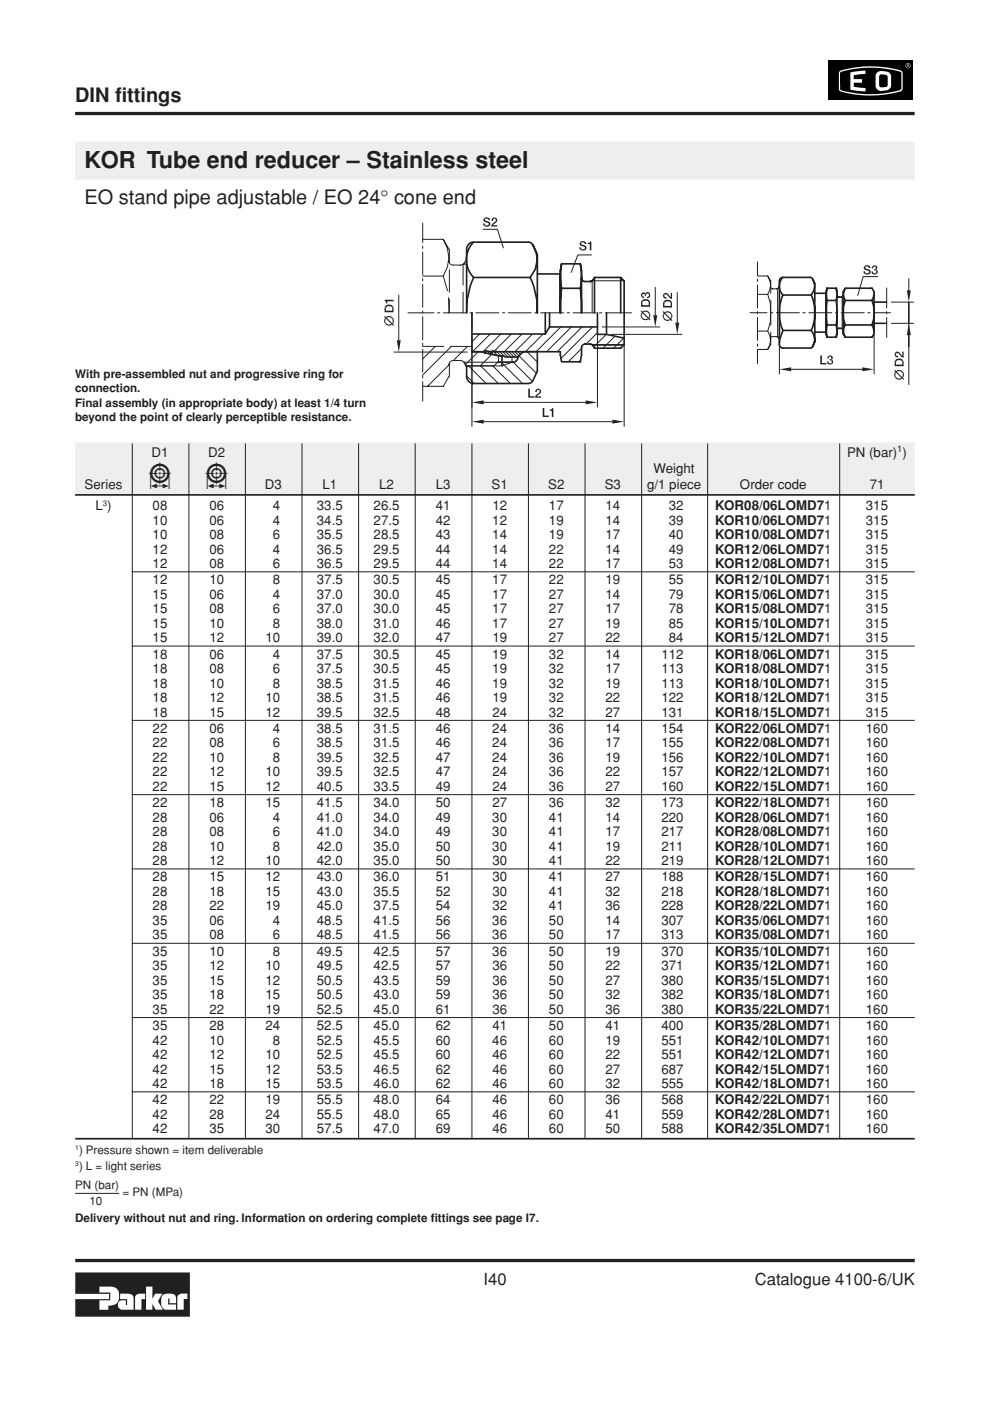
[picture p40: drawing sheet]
<svg xmlns="http://www.w3.org/2000/svg" width="210mm" height="297mm" viewBox="0 0 210 297" stroke-linecap="round" stroke-linejoin="round" font-family="sans-serif">
<defs><g id="words">
<g font-size="7.1" fill="#231f20">
<text x="31.5" y="103.6">5</text>
<text x="43.5" y="103.6">5</text>
</g>
<text font-size="4.9" fill="#231f20" x="17.9" y="35.6">KOR Tube end reducer – Stainless steel</text>
<g font-size="4.2" fill="#231f20">
<text x="15.9" y="21.6">DIN fittings</text>
<text x="17.9" y="43.3">EO stand pipe adjustable / EO 24° cone end</text>
</g>
<g font-size="3.5" fill="#231f20">
<text x="102.5" y="272.4">I40</text>
<text x="160" y="272.4">Catalogue 4100-6/UK</text>
</g>
<g font-size="2.8" fill="#231f20">
<text x="32.1" y="96.8">D1</text>
<text x="44.2" y="96.8">D2</text>
<text x="138.6" y="100.2">Weight</text>
<text x="179.6" y="96.8">PN (bar) )</text>
<text x="17.9" y="103.6">Series</text>
<text x="56.1" y="103.6">D3</text>
<text x="68.4" y="103.6">L1</text>
<text x="80.4" y="103.6">L2</text>
<text x="92.4" y="103.6">L3</text>
<text x="104.2" y="103.6">S1</text>
<text x="116.2" y="103.6">S2</text>
<text x="128.2" y="103.6">S3</text>
<text x="137.2" y="103.6">g/1 piece</text>
<text x="156.9" y="103.6">Order code</text>
<text x="184.4" y="103.6">71</text>
<text x="20.2" y="108.2">L )</text>
<text x="32.4" y="111.2">10</text>
<text x="32.4" y="108.2">08</text>
<text x="44.4" y="111.2">06</text>
<text x="44.4" y="108.2">06</text>
<text x="57.9" y="111.2">4</text>
<text x="57.9" y="108.2">4</text>
<text x="67.2" y="111.2">34.5</text>
<text x="67.2" y="108.2">33.5</text>
<text x="79.2" y="111.2">27.5</text>
<text x="79.2" y="108.2">26.5</text>
<text x="92.4" y="111.2">42</text>
<text x="92.4" y="108.2">41</text>
<text x="104.4" y="111.2">12</text>
<text x="104.4" y="108.2">12</text>
<text x="116.4" y="111.2">19</text>
<text x="116.4" y="108.2">17</text>
<text x="128.4" y="111.2">14</text>
<text x="128.4" y="108.2">14</text>
<text x="141.8" y="108.2">32</text>
<text x="141.8" y="111.2">39</text>
<text x="151.6" y="108.2">KOR08/06LOMD71</text>
<text x="151.6" y="111.2">KOR10/06LOMD71</text>
<text x="183.6" y="108.2">315</text>
<text x="183.6" y="111.2">315</text>
<text x="32.4" y="114.3">10</text>
<text x="32.4" y="117.4">12</text>
<text x="44.4" y="114.3">08</text>
<text x="44.4" y="117.4">06</text>
<text x="57.9" y="114.3">6</text>
<text x="57.9" y="117.4">4</text>
<text x="67.2" y="114.3">35.5</text>
<text x="67.2" y="117.4">36.5</text>
<text x="79.2" y="114.3">28.5</text>
<text x="79.2" y="117.4">29.5</text>
<text x="92.4" y="114.3">43</text>
<text x="92.4" y="117.4">44</text>
<text x="104.4" y="114.3">14</text>
<text x="104.4" y="117.4">14</text>
<text x="116.4" y="114.3">19</text>
<text x="116.4" y="117.4">22</text>
<text x="128.4" y="114.3">17</text>
<text x="128.4" y="117.4">14</text>
<text x="141.8" y="114.3">40</text>
<text x="141.8" y="117.4">49</text>
<text x="151.6" y="114.3">KOR10/08LOMD71</text>
<text x="151.6" y="117.4">KOR12/06LOMD71</text>
<text x="183.6" y="114.3">315</text>
<text x="183.6" y="117.4">315</text>
<text x="32.4" y="120.4">12</text>
<text x="32.4" y="123.9">12</text>
<text x="44.4" y="120.4">08</text>
<text x="44.4" y="123.9">10</text>
<text x="57.9" y="120.4">6</text>
<text x="57.9" y="123.9">8</text>
<text x="67.2" y="120.4">36.5</text>
<text x="67.2" y="123.9">37.5</text>
<text x="79.2" y="120.4">29.5</text>
<text x="79.2" y="123.9">30.5</text>
<text x="92.4" y="120.4">44</text>
<text x="92.4" y="123.9">45</text>
<text x="104.4" y="120.4">14</text>
<text x="104.4" y="123.9">17</text>
<text x="116.4" y="120.4">22</text>
<text x="116.4" y="123.9">22</text>
<text x="128.4" y="120.4">17</text>
<text x="128.4" y="123.9">19</text>
<text x="141.8" y="120.4">53</text>
<text x="141.8" y="123.9">55</text>
<text x="151.6" y="120.4">KOR12/08LOMD71</text>
<text x="151.6" y="123.9">KOR12/10LOMD71</text>
<text x="183.6" y="120.4">315</text>
<text x="183.6" y="123.9">315</text>
<text x="32.4" y="127">15</text>
<text x="32.4" y="130">15</text>
<text x="44.4" y="127">06</text>
<text x="44.4" y="130">08</text>
<text x="57.9" y="127">4</text>
<text x="57.9" y="130">6</text>
<text x="67.2" y="127">37.0</text>
<text x="67.2" y="130">37.0</text>
<text x="79.2" y="127">30.0</text>
<text x="79.2" y="130">30.0</text>
<text x="92.4" y="127">45</text>
<text x="92.4" y="130">45</text>
<text x="104.4" y="127">17</text>
<text x="104.4" y="130">17</text>
<text x="116.4" y="127">27</text>
<text x="116.4" y="130">27</text>
<text x="128.4" y="127">14</text>
<text x="128.4" y="130">17</text>
<text x="141.8" y="127">79</text>
<text x="141.8" y="130">78</text>
<text x="151.6" y="127">KOR15/06LOMD71</text>
<text x="151.6" y="130">KOR15/08LOMD71</text>
<text x="183.6" y="127">315</text>
<text x="183.6" y="130">315</text>
<text x="32.4" y="133.1">15</text>
<text x="32.4" y="136.2">15</text>
<text x="44.4" y="133.1">10</text>
<text x="44.4" y="136.2">12</text>
<text x="56.3" y="136.2">10</text>
<text x="57.9" y="133.1">8</text>
<text x="67.2" y="136.2">39.0</text>
<text x="67.2" y="133.1">38.0</text>
<text x="79.2" y="133.1">31.0</text>
<text x="79.2" y="136.2">32.0</text>
<text x="92.4" y="133.1">46</text>
<text x="92.4" y="136.2">47</text>
<text x="104.4" y="133.1">17</text>
<text x="104.4" y="136.2">19</text>
<text x="116.4" y="133.1">27</text>
<text x="116.4" y="136.2">27</text>
<text x="128.4" y="133.1">19</text>
<text x="128.4" y="136.2">22</text>
<text x="141.8" y="133.1">85</text>
<text x="141.8" y="136.2">84</text>
<text x="151.6" y="133.1">KOR15/10LOMD71</text>
<text x="151.6" y="136.2">KOR15/12LOMD71</text>
<text x="183.6" y="133.1">315</text>
<text x="183.6" y="136.2">315</text>
<text x="32.4" y="139.7">18</text>
<text x="32.4" y="142.7">18</text>
<text x="44.4" y="139.7">06</text>
<text x="44.4" y="142.7">08</text>
<text x="57.9" y="139.7">4</text>
<text x="57.9" y="142.7">6</text>
<text x="67.2" y="139.7">37.5</text>
<text x="67.2" y="142.7">37.5</text>
<text x="79.2" y="139.7">30.5</text>
<text x="79.2" y="142.7">30.5</text>
<text x="92.4" y="139.7">45</text>
<text x="92.4" y="142.7">45</text>
<text x="104.4" y="139.7">19</text>
<text x="104.4" y="142.7">19</text>
<text x="116.4" y="139.7">32</text>
<text x="116.4" y="142.7">32</text>
<text x="128.4" y="139.7">14</text>
<text x="128.4" y="142.7">17</text>
<text x="140.2" y="139.7">112</text>
<text x="140.2" y="142.7">113</text>
<text x="151.6" y="139.7">KOR18/06LOMD71</text>
<text x="151.6" y="142.7">KOR18/08LOMD71</text>
<text x="183.6" y="139.7">315</text>
<text x="183.6" y="142.7">315</text>
<text x="32.4" y="145.8">18</text>
<text x="32.4" y="148.9">18</text>
<text x="44.4" y="145.8">10</text>
<text x="44.4" y="148.9">12</text>
<text x="56.3" y="148.9">10</text>
<text x="57.9" y="145.8">8</text>
<text x="67.2" y="148.9">38.5</text>
<text x="67.2" y="145.8">38.5</text>
<text x="79.2" y="145.8">31.5</text>
<text x="79.2" y="148.9">31.5</text>
<text x="92.4" y="145.8">46</text>
<text x="92.4" y="148.9">46</text>
<text x="104.4" y="145.8">19</text>
<text x="104.4" y="148.9">19</text>
<text x="116.4" y="145.8">32</text>
<text x="116.4" y="148.9">32</text>
<text x="128.4" y="145.8">19</text>
<text x="128.4" y="148.9">22</text>
<text x="140.2" y="145.8">113</text>
<text x="140.2" y="148.9">122</text>
<text x="151.6" y="145.8">KOR18/10LOMD71</text>
<text x="151.6" y="148.9">KOR18/12LOMD71</text>
<text x="183.6" y="145.8">315</text>
<text x="183.6" y="148.9">315</text>
<text x="32.4" y="151.9">18</text>
<text x="32.4" y="155.4">22</text>
<text x="44.4" y="155.4">06</text>
<text x="44.4" y="151.9">15</text>
<text x="56.3" y="151.9">12</text>
<text x="57.9" y="155.4">4</text>
<text x="67.2" y="151.9">39.5</text>
<text x="67.2" y="155.4">38.5</text>
<text x="79.2" y="155.4">31.5</text>
<text x="79.2" y="151.9">32.5</text>
<text x="92.4" y="155.4">46</text>
<text x="92.4" y="151.9">48</text>
<text x="104.4" y="155.4">24</text>
<text x="104.4" y="151.9">24</text>
<text x="116.4" y="155.4">36</text>
<text x="116.4" y="151.9">32</text>
<text x="128.4" y="155.4">14</text>
<text x="128.4" y="151.9">27</text>
<text x="140.2" y="155.4">154</text>
<text x="140.2" y="151.9">131</text>
<text x="151.6" y="151.9">KOR18/15LOMD71</text>
<text x="151.6" y="155.4">KOR22/06LOMD71</text>
<text x="183.6" y="151.9">315</text>
<text x="183.6" y="155.4">160</text>
<text x="32.4" y="158.5">22</text>
<text x="32.4" y="161.5">22</text>
<text x="44.4" y="158.5">08</text>
<text x="44.4" y="161.5">10</text>
<text x="57.9" y="158.5">6</text>
<text x="57.9" y="161.5">8</text>
<text x="67.2" y="158.5">38.5</text>
<text x="67.2" y="161.5">39.5</text>
<text x="79.2" y="158.5">31.5</text>
<text x="79.2" y="161.5">32.5</text>
<text x="92.4" y="158.5">46</text>
<text x="92.4" y="161.5">47</text>
<text x="104.4" y="158.5">24</text>
<text x="104.4" y="161.5">24</text>
<text x="116.4" y="158.5">36</text>
<text x="116.4" y="161.5">36</text>
<text x="128.4" y="158.5">17</text>
<text x="128.4" y="161.5">19</text>
<text x="140.2" y="158.5">155</text>
<text x="140.2" y="161.5">156</text>
<text x="151.6" y="158.5">KOR22/08LOMD71</text>
<text x="151.6" y="161.5">KOR22/10LOMD71</text>
<text x="183.6" y="158.5">160</text>
<text x="183.6" y="161.5">160</text>
<text x="32.4" y="164.6">22</text>
<text x="32.4" y="167.7">22</text>
<text x="44.4" y="164.6">12</text>
<text x="44.4" y="167.7">15</text>
<text x="56.3" y="164.6">10</text>
<text x="56.3" y="167.7">12</text>
<text x="67.2" y="164.6">39.5</text>
<text x="67.2" y="167.7">40.5</text>
<text x="79.2" y="164.6">32.5</text>
<text x="79.2" y="167.7">33.5</text>
<text x="92.4" y="164.6">47</text>
<text x="92.4" y="167.7">49</text>
<text x="104.4" y="164.6">24</text>
<text x="104.4" y="167.7">24</text>
<text x="116.4" y="164.6">36</text>
<text x="116.4" y="167.7">36</text>
<text x="128.4" y="164.6">22</text>
<text x="128.4" y="167.7">27</text>
<text x="140.2" y="164.6">157</text>
<text x="140.2" y="167.7">160</text>
<text x="151.6" y="164.6">KOR22/12LOMD71</text>
<text x="151.6" y="167.7">KOR22/15LOMD71</text>
<text x="183.6" y="164.6">160</text>
<text x="183.6" y="167.7">160</text>
<text x="32.4" y="171.1">22</text>
<text x="44.4" y="171.1">18</text>
<text x="56.3" y="171.1">15</text>
<text x="67.2" y="171.1">41.5</text>
<text x="79.2" y="171.1">34.0</text>
<text x="92.4" y="171.1">50</text>
<text x="104.4" y="171.1">27</text>
<text x="116.4" y="171.1">36</text>
<text x="128.4" y="171.1">32</text>
<text x="140.2" y="171.1">173</text>
<text x="151.6" y="171.1">KOR22/18LOMD71</text>
<text x="183.6" y="171.1">160</text>
<text x="32.4" y="174.2">28</text>
<text x="32.4" y="177.3">28</text>
<text x="44.4" y="174.2">06</text>
<text x="44.4" y="177.3">08</text>
<text x="57.9" y="174.2">4</text>
<text x="57.9" y="177.3">6</text>
<text x="67.2" y="174.2">41.0</text>
<text x="67.2" y="177.3">41.0</text>
<text x="79.2" y="174.2">34.0</text>
<text x="79.2" y="177.3">34.0</text>
<text x="92.4" y="174.2">49</text>
<text x="92.4" y="177.3">49</text>
<text x="104.4" y="174.2">30</text>
<text x="104.4" y="177.3">30</text>
<text x="116.4" y="174.2">41</text>
<text x="116.4" y="177.3">41</text>
<text x="128.4" y="174.2">14</text>
<text x="128.4" y="177.3">17</text>
<text x="140.2" y="174.2">220</text>
<text x="140.2" y="177.3">217</text>
<text x="151.6" y="174.2">KOR28/06LOMD71</text>
<text x="151.6" y="177.3">KOR28/08LOMD71</text>
<text x="183.6" y="174.2">160</text>
<text x="183.6" y="177.3">160</text>
<text x="32.4" y="180.4">28</text>
<text x="32.4" y="183.4">28</text>
<text x="44.4" y="180.4">10</text>
<text x="44.4" y="183.4">12</text>
<text x="56.3" y="183.4">10</text>
<text x="57.9" y="180.4">8</text>
<text x="67.2" y="183.4">42.0</text>
<text x="67.2" y="180.4">42.0</text>
<text x="79.2" y="180.4">35.0</text>
<text x="79.2" y="183.4">35.0</text>
<text x="92.4" y="180.4">50</text>
<text x="92.4" y="183.4">50</text>
<text x="104.4" y="180.4">30</text>
<text x="104.4" y="183.4">30</text>
<text x="116.4" y="180.4">41</text>
<text x="116.4" y="183.4">41</text>
<text x="128.4" y="180.4">19</text>
<text x="128.4" y="183.4">22</text>
<text x="140.2" y="180.4">211</text>
<text x="140.2" y="183.4">219</text>
<text x="151.6" y="180.4">KOR28/10LOMD71</text>
<text x="151.6" y="183.4">KOR28/12LOMD71</text>
<text x="183.6" y="180.4">160</text>
<text x="183.6" y="183.4">160</text>
<text x="32.4" y="186.9">28</text>
<text x="32.4" y="190">28</text>
<text x="44.4" y="186.9">15</text>
<text x="44.4" y="190">18</text>
<text x="56.3" y="186.9">12</text>
<text x="56.3" y="190">15</text>
<text x="67.2" y="186.9">43.0</text>
<text x="67.2" y="190">43.0</text>
<text x="79.2" y="186.9">36.0</text>
<text x="79.2" y="190">35.5</text>
<text x="92.4" y="186.9">51</text>
<text x="92.4" y="190">52</text>
<text x="104.4" y="186.9">30</text>
<text x="104.4" y="190">30</text>
<text x="116.4" y="186.9">41</text>
<text x="116.4" y="190">41</text>
<text x="128.4" y="186.9">27</text>
<text x="128.4" y="190">32</text>
<text x="140.2" y="186.9">188</text>
<text x="140.2" y="190">218</text>
<text x="151.6" y="186.9">KOR28/15LOMD71</text>
<text x="151.6" y="190">KOR28/18LOMD71</text>
<text x="183.6" y="186.9">160</text>
<text x="183.6" y="190">160</text>
<text x="32.4" y="193">28</text>
<text x="32.4" y="196.1">35</text>
<text x="44.4" y="196.1">06</text>
<text x="44.4" y="193">22</text>
<text x="56.3" y="193">19</text>
<text x="57.9" y="196.1">4</text>
<text x="67.2" y="193">45.0</text>
<text x="67.2" y="196.1">48.5</text>
<text x="79.2" y="196.1">41.5</text>
<text x="79.2" y="193">37.5</text>
<text x="92.4" y="196.1">56</text>
<text x="92.4" y="193">54</text>
<text x="104.4" y="196.1">36</text>
<text x="104.4" y="193">32</text>
<text x="116.4" y="196.1">50</text>
<text x="116.4" y="193">41</text>
<text x="128.4" y="196.1">14</text>
<text x="128.4" y="193">36</text>
<text x="140.2" y="196.1">307</text>
<text x="140.2" y="193">228</text>
<text x="151.6" y="193">KOR28/22LOMD71</text>
<text x="151.6" y="196.1">KOR35/06LOMD71</text>
<text x="183.6" y="193">160</text>
<text x="183.6" y="196.1">160</text>
<text x="32.4" y="199.2">35</text>
<text x="32.4" y="202.6">35</text>
<text x="44.4" y="199.2">08</text>
<text x="44.4" y="202.6">10</text>
<text x="57.9" y="199.2">6</text>
<text x="57.9" y="202.6">8</text>
<text x="67.2" y="199.2">48.5</text>
<text x="67.2" y="202.6">49.5</text>
<text x="79.2" y="199.2">41.5</text>
<text x="79.2" y="202.6">42.5</text>
<text x="92.4" y="199.2">56</text>
<text x="92.4" y="202.6">57</text>
<text x="104.4" y="199.2">36</text>
<text x="104.4" y="202.6">36</text>
<text x="116.4" y="199.2">50</text>
<text x="116.4" y="202.6">50</text>
<text x="128.4" y="199.2">17</text>
<text x="128.4" y="202.6">19</text>
<text x="140.2" y="199.2">313</text>
<text x="140.2" y="202.6">370</text>
<text x="151.6" y="199.2">KOR35/08LOMD71</text>
<text x="151.6" y="202.6">KOR35/10LOMD71</text>
<text x="183.6" y="199.2">160</text>
<text x="183.6" y="202.6">160</text>
<text x="32.4" y="205.7">35</text>
<text x="32.4" y="208.8">35</text>
<text x="44.4" y="205.7">12</text>
<text x="44.4" y="208.8">15</text>
<text x="56.3" y="205.7">10</text>
<text x="56.3" y="208.8">12</text>
<text x="67.2" y="205.7">49.5</text>
<text x="67.2" y="208.8">50.5</text>
<text x="79.2" y="205.7">42.5</text>
<text x="79.2" y="208.8">43.5</text>
<text x="92.4" y="205.7">57</text>
<text x="92.4" y="208.8">59</text>
<text x="104.4" y="205.7">36</text>
<text x="104.4" y="208.8">36</text>
<text x="116.4" y="205.7">50</text>
<text x="116.4" y="208.8">50</text>
<text x="128.4" y="205.7">22</text>
<text x="128.4" y="208.8">27</text>
<text x="140.2" y="205.7">371</text>
<text x="140.2" y="208.8">380</text>
<text x="151.6" y="205.7">KOR35/12LOMD71</text>
<text x="151.6" y="208.8">KOR35/15LOMD71</text>
<text x="183.6" y="205.7">160</text>
<text x="183.6" y="208.8">160</text>
<text x="32.4" y="211.9">35</text>
<text x="32.4" y="214.9">35</text>
<text x="44.4" y="211.9">18</text>
<text x="44.4" y="214.9">22</text>
<text x="56.3" y="211.9">15</text>
<text x="56.3" y="214.9">19</text>
<text x="67.2" y="211.9">50.5</text>
<text x="67.2" y="214.9">52.5</text>
<text x="79.2" y="211.9">43.0</text>
<text x="79.2" y="214.9">45.0</text>
<text x="92.4" y="211.9">59</text>
<text x="92.4" y="214.9">61</text>
<text x="104.4" y="211.9">36</text>
<text x="104.4" y="214.9">36</text>
<text x="116.4" y="211.9">50</text>
<text x="116.4" y="214.9">50</text>
<text x="128.4" y="211.9">32</text>
<text x="128.4" y="214.9">36</text>
<text x="140.2" y="211.9">382</text>
<text x="140.2" y="214.9">380</text>
<text x="151.6" y="211.9">KOR35/18LOMD71</text>
<text x="151.6" y="214.9">KOR35/22LOMD71</text>
<text x="183.6" y="211.9">160</text>
<text x="183.6" y="214.9">160</text>
<text x="32.4" y="218.4">35</text>
<text x="32.4" y="221.5">42</text>
<text x="44.4" y="221.5">10</text>
<text x="44.4" y="218.4">28</text>
<text x="56.3" y="218.4">24</text>
<text x="57.9" y="221.5">8</text>
<text x="67.2" y="218.4">52.5</text>
<text x="67.2" y="221.5">52.5</text>
<text x="79.2" y="221.5">45.5</text>
<text x="79.2" y="218.4">45.0</text>
<text x="92.4" y="221.5">60</text>
<text x="92.4" y="218.4">62</text>
<text x="104.4" y="221.5">46</text>
<text x="104.4" y="218.4">41</text>
<text x="116.4" y="221.5">60</text>
<text x="116.4" y="218.4">50</text>
<text x="128.4" y="221.5">19</text>
<text x="128.4" y="218.4">41</text>
<text x="140.2" y="221.5">551</text>
<text x="140.2" y="218.4">400</text>
<text x="151.6" y="218.4">KOR35/28LOMD71</text>
<text x="151.6" y="221.5">KOR42/10LOMD71</text>
<text x="183.6" y="218.4">160</text>
<text x="183.6" y="221.5">160</text>
<text x="32.4" y="224.6">42</text>
<text x="32.4" y="227.6">42</text>
<text x="44.4" y="224.6">12</text>
<text x="44.4" y="227.6">15</text>
<text x="56.3" y="224.6">10</text>
<text x="56.3" y="227.6">12</text>
<text x="67.2" y="224.6">52.5</text>
<text x="67.2" y="227.6">53.5</text>
<text x="79.2" y="224.6">45.5</text>
<text x="79.2" y="227.6">46.5</text>
<text x="92.4" y="224.6">60</text>
<text x="92.4" y="227.6">62</text>
<text x="104.4" y="224.6">46</text>
<text x="104.4" y="227.6">46</text>
<text x="116.4" y="224.6">60</text>
<text x="116.4" y="227.6">60</text>
<text x="128.4" y="224.6">22</text>
<text x="128.4" y="227.6">27</text>
<text x="140.2" y="224.6">551</text>
<text x="140.2" y="227.6">687</text>
<text x="151.6" y="224.6">KOR42/12LOMD71</text>
<text x="151.6" y="227.6">KOR42/15LOMD71</text>
<text x="183.6" y="224.6">160</text>
<text x="183.6" y="227.6">160</text>
<text x="32.4" y="230.7">42</text>
<text x="44.4" y="230.7">18</text>
<text x="56.3" y="230.7">15</text>
<text x="67.2" y="230.7">53.5</text>
<text x="79.2" y="230.7">46.0</text>
<text x="92.4" y="230.7">62</text>
<text x="104.4" y="230.7">46</text>
<text x="116.4" y="230.7">60</text>
<text x="128.4" y="230.7">32</text>
<text x="140.2" y="230.7">555</text>
<text x="151.6" y="230.7">KOR42/18LOMD71</text>
<text x="183.6" y="230.7">160</text>
<text x="32.4" y="234.2">42</text>
<text x="32.4" y="237.2">42</text>
<text x="44.4" y="234.2">22</text>
<text x="44.4" y="237.2">28</text>
<text x="56.3" y="234.2">19</text>
<text x="56.3" y="237.2">24</text>
<text x="67.2" y="234.2">55.5</text>
<text x="67.2" y="237.2">55.5</text>
<text x="79.2" y="234.2">48.0</text>
<text x="79.2" y="237.2">48.0</text>
<text x="92.4" y="234.2">64</text>
<text x="92.4" y="237.2">65</text>
<text x="104.4" y="234.2">46</text>
<text x="104.4" y="237.2">46</text>
<text x="116.4" y="234.2">60</text>
<text x="116.4" y="237.2">60</text>
<text x="128.4" y="234.2">36</text>
<text x="128.4" y="237.2">41</text>
<text x="140.2" y="234.2">568</text>
<text x="140.2" y="237.2">559</text>
<text x="151.6" y="234.2">KOR42/22LOMD71</text>
<text x="151.6" y="237.2">KOR42/28LOMD71</text>
<text x="183.6" y="234.2">160</text>
<text x="183.6" y="237.2">160</text>
<text x="32.4" y="240.3">42</text>
<text x="44.4" y="240.3">35</text>
<text x="56.3" y="240.3">30</text>
<text x="67.2" y="240.3">57.5</text>
<text x="79.2" y="240.3">47.0</text>
<text x="92.4" y="240.3">69</text>
<text x="104.4" y="240.3">46</text>
<text x="116.4" y="240.3">60</text>
<text x="128.4" y="240.3">50</text>
<text x="140.2" y="240.3">588</text>
<text x="151.6" y="240.3">KOR42/35LOMD71</text>
<text x="183.6" y="240.3">160</text>
</g>
<g font-size="2.5" fill="#231f20">
<text x="15.9" y="80.2">With pre-assembled nut and progressive ring for</text>
<text x="15.9" y="83.2">connection.</text>
<text x="15.9" y="86.2">Final assembly (in appropriate body) at least 1/4 turn</text>
<text x="15.9" y="89.2">beyond the point of clearly perceptible resistance.</text>
<text x="16.8" y="244.6">) Pressure shown = item deliverable</text>
<text x="16.8" y="248.1">) L = light series</text>
<text x="15.9" y="252.1">PN (bar)</text>
<text x="18.9" y="255.6">10</text>
<text x="26" y="253.6">= PN (MPa)</text>
<text x="15.9" y="259.1">Delivery without nut and ring. Information on ordering complete fittings see page I7.</text>
</g>
<text font-size="2" fill="#231f20" x="190.2" y="95.9">1</text>
<text font-size="1.7" fill="#231f20" x="21.8" y="107.2">3</text>
<g font-size="1.4" fill="#231f20">
<text x="15.9" y="243.8">1</text>
<text x="15.9" y="247.3">3</text>
</g>
</g></defs>
<path d="M-.1 11.1h1.1" fill="none" stroke="#000" stroke-width=".21"/>
<path d="M0 9.6h3v3h-3z" fill="#fff"/>
<path d="M-.1 285.9h1.1" fill="none" stroke="#000" stroke-width=".21"/>
<g fill="#fff">
<path d="M0 284.5h4v3h-4z"/>
<path d="M0 288.5h5.9v7h-5.9z"/>
</g>
<path d="M175.7 12.9h17.9v8.3h-17.9z" fill="#000"/>
<circle cx="192.5" cy="13.9" r=".54" fill="#fff"/>
<circle cx="192.5" cy="13.9" r=".46" fill="#000"/>
<path d="M192.3 13.7l.5 .1v.4l-.4-.2-.1 .2z" fill="#fff"/>
<path d="M192.4 13.8l.3 .1h-.3z" fill="#000"/>
<path d="M178.1 15.1a21.9 21.9 0 0 1 13.1 0l.2 .7-.1 3.3a6.5 6.5 0 0 1-3.5 .9 20.9 20.9 0 0 1-9.8-.8l-.1-.3v-3.5z" fill="#fff"/>
<path d="M178.2 15.3a22 22 0 0 1 12.8 0l.1 .3-.1 3.3a19.8 19.8 0 0 1-8.9 .9h-.6a7.4 7.4 0 0 1-3.4-.9z" fill="#000"/>
<g fill="#fff">
<path d="M180.3 15.3l3.2-.3v.7l-2.5 .3v.8h1.8v.7h-1.8v.9l2.5 .3v.7l-3.2-.4z"/>
<path d="M185.9 15.5a2.43 2.43 0 0 1 2.9 .2l.1 .5-.1 2.4a2.34 2.34 0 0 1-2.9 .2l-.3-.5v-2.3z"/>
</g>
<path d="M186.5 15.9l.5-.1a1 1 0 0 1 1.2 .5v1.7a1.21 1.21 0 0 1-1.6 .4l-.2-.3z" fill="#000"/>
<path d="M16 269.8h24.3v9.4h-24.3v-3.8h7.1v-1.1h-7.1z" fill="#231f20"/>
<g fill="#fff">
<path d="M21.1 272.8h1.9a1.81 1.81 0 0 1 2.3 2.1 1.85 1.85 0 0 1-2.3 1.9v.9h-1.9v-2h2.3v-1.7h-2.3z"/>
<path d="M31 272.8h1.3v2.6l.6-1.1h1.5l-.9 1.6 1 1.8h-1.5l-.7-1.2v1.2h-1.3z"/>
<path d="M34.4 274.6a2.3 2.3 0 0 1 2.8 .2l.1 1.5h-1.4v-1h-.2v1.3h1.6v1.1l-2.5-.1a2.51 2.51 0 0 1-.4-3z"/>
<path d="M28.8 274.7l.8-.4h1.2v1.1h-.8v2.3h-1.4v-2.7z"/>
<path d="M25.5 274.3a3.5 3.5 0 0 1 2.7 .5l.1 2.9h-2.5a1.07 1.07 0 0 1-.7-1.4 1.07 1.07 0 0 1 1.4-.6h.2v1h.3v-1.3h-1.5z"/>
<path d="M37.7 274.7l.8-.4h1.2v1.1h-.7l-.1 2.3h-1.3v-2.7z"/>
</g>
<path d="M15.9 24.1h178M16 267.3h178" fill="none" stroke="#231f20" stroke-width=".7" stroke-linecap="butt"/>
<path d="M127.7 69.3h12.2M138.9 60.9v5.9" fill="none" stroke="#231f20" stroke-width=".21"/>
<g fill="#231f20">
<path d="M138.5 66.8h.8l-.4 2.5z"/>
<path d="M137.7 66.2l.2 .6-.2 .7z" fill-rule="evenodd"/>
<path d="M136.4 66l.4-.2 .5 .1 .4 .3-.1 .7v-.3a.79 .79 0 0 0-1.2-.4z" fill-rule="evenodd"/>
<path d="M136.1 66.9a.78 .78 0 0 0 1.2 .6l.1 .3h-.2h-.8l-.3-.3z" fill-rule="evenodd"/>
<path d="M136.1 66.2v1.3l-.3-.6z" fill-rule="evenodd"/>
<path d="M136 65.8l.2 .3 .2-.1v.2l1.1 1.1 .2-1.1v1.3l.2 .3-.1 .1-.3-.2-.1 .1-.1-.3-1.1-1.1-.1 1.1v-1.3l-.3-.2z" fill-rule="evenodd"/>
<path d="M136.2 63.6l.4-.2 .8 .1 .2 .1v1.1v-.4a.58 .58 0 0 0-.8-.6l-.5 .2-.1 .5z" fill-rule="evenodd"/>
<path d="M136.2 63.6v1.1h1.4v-1.1l.2 .5v.9h-1.9v-.9z" fill-rule="evenodd"/>
<path d="M137.6 62l.2 .4a.64 .64 0 0 1-.6 .8v-.3l.4-.2z" fill-rule="evenodd"/>
<path d="M137 62l.2-.1 .4 .1v.6a.33 .33 0 0 0-.4-.4 .33 .33 0 0 0-.2 .5z" fill-rule="evenodd"/>
<path d="M136.7 62.1l.1 .2 .2-.3v.7h-.3z" fill-rule="evenodd"/>
<path d="M136.2 62.6l.1 .2 .3 .1v.3l-.4-.1z" fill-rule="evenodd"/>
<path d="M136.1 62.1h.6v.6a.28 .28 0 0 0-.2-.4 .28 .28 0 0 0-.3 .3v.5l-.3-.5z" fill-rule="evenodd"/>
</g>
<path d="M129.6 70.9h15M143.6 62v6.4" fill="none" stroke="#231f20" stroke-width=".21"/>
<g fill="#231f20">
<path d="M143.2 68.4h.8l-.4 2.5z"/>
<path d="M142.3 66.4l.3 .5-.3 .8z" fill-rule="evenodd"/>
<path d="M141 66.1l.6-.1 .5 .1 .2 .3v.6l-.1-.4a.77 .77 0 0 0-1-.3l-.1 .1z" fill-rule="evenodd"/>
<path d="M140.7 67v.1a.78 .78 0 0 0 1.3 .5v.3a1.01 1.01 0 0 1-1.3-.2z" fill-rule="evenodd"/>
<path d="M140.7 66.4v1.3l-.2-.7z" fill-rule="evenodd"/>
<path d="M140.6 66l.3 .2 .1-.1 .1 .3 1.1 1.1 .1-1.1v1.3l.3 .2-.2 .2-.2-.3-.2 .1v-.3l-1.1-1-.2 1.1v-1.3l-.2-.3z" fill-rule="evenodd"/>
<path d="M140.8 63.8l.6-.2 .7 .1 .1 1.2-.1-.8-.5-.2a.6 .6 0 0 0-.7 .6z" fill-rule="evenodd"/>
<path d="M140.8 63.8l.1 1.1h1.3v-1.1l.3 .4v1h-1.9v-1z" fill-rule="evenodd"/>
<path d="M140.8 62.2h.7l.7 .8v-.9h.3v1.3l-.5-.2-.3-.4a.42 .42 0 0 0-.4-.4 .42 .42 0 0 0-.5 .3z" fill-rule="evenodd"/>
<path d="M140.7 62.3l.1-.1 .1 .6 .4 .2v.3h-.4l-.3-.3z" fill-rule="evenodd"/>
</g>
<path d="M100.1 66.3v8.3M115.6 66.3v4.5M116.5 66.3v3M126.7 66.3v4.6M128.6 66.3v4.6" fill="none" stroke="#231f20" stroke-width=".35"/>
<path d="M83.5 74.6h15.6M84.5 62.6v9.5M100.1 66.3v3.4M100.1 71.2v3.4" fill="none" stroke="#231f20" stroke-width=".21"/>
<g fill="#231f20">
<path d="M84.1 72.1h.9l-.5 2.5z"/>
<path d="M83.3 67.4l.2 .6-.2 .7z" fill-rule="evenodd"/>
<path d="M82 67.1l.4-.1 .5 .1 .4 .3v.6l-.1-.1a.78 .78 0 0 0-1.2-.5z" fill-rule="evenodd"/>
<path d="M81.7 68l.1 .3a.79 .79 0 0 0 1.1 .4l.1 .2-.2 .1-.8-.1-.3-.2z" fill-rule="evenodd"/>
<path d="M81.7 67.4v1.3l-.2-.6z" fill-rule="evenodd"/>
<path d="M81.6 67l.2 .2 .2-.1v.3l1.1 1.1 .2-1.1v1.3l.2 .2-.1 .2-.3-.3-.1 .1-.1-.2-1-1.1-.2 1.1v-1.3l-.3-.2z" fill-rule="evenodd"/>
<path d="M81.8 64.8l.6-.2 .6 .1 .2 .1v1.1v-.4a.55 .55 0 0 0-.6-.6h-.2a.55 .55 0 0 0-.6 .6z" fill-rule="evenodd"/>
<path d="M81.8 64.8v1.1h1.4v-1.1l.2 .4v1h-1.9l.1-1z" fill-rule="evenodd"/>
<path d="M81.6 63.6h1.8v.3h-1.3v.4h-.2z" fill-rule="evenodd"/>
</g>
<g fill="none" stroke="#231f20" stroke-width=".21">
<path d="M89.6 47.3v4.1M89.6 52.2v.5M89.6 53.4v4.9M89.6 59v.5M89.6 60.3v4.9M89.6 65.9v.5M89.6 67.2v4.8M89.6 72.8v.5M89.6 74v4.9M89.6 79.7v.5M100.1 74.4v16M132.3 72.7v17.7"/>
<path d="M89.6 80.9v4.1M102.6 89.4h27.2"/>
</g>
<g fill="#231f20">
<path d="M100.1 89.4l2.5-.4v.8z"/>
<path d="M129.8 89l2.5 .4-2.5 .4z"/>
<path d="M115.1 86.5h.3v1.6h1v.3h-1.3z" fill-rule="evenodd"/>
<path d="M116.5 86.8l.8-.3v1.9h-.3v-1.3h-.5z" fill-rule="evenodd"/>
</g>
<path d="M89.6 73.4h4.5M92.3 73.4l-2.7 2.7M95.3 79.7l-1.3 2.2h-4.4M95.3 77.3l-4.6 4.6M95.6 73.4h4.5M95.7 73.4l-6.1 6.1M99.1 73.4l-3 3a.9 .9 0 0 0-.9 .9M100.1 74.4v11.9M101.4 74.6l-2.7 2.7M104.3 75.1l-2.4 2.4M126.7 70.3v16M102.6 85.3h21.6" fill="none" stroke="#231f20" stroke-width=".21"/>
<path d="M105.4 74.6h13.4M116.5 69.3h10.2" fill="none" stroke="#231f20" stroke-width=".35"/>
<g fill="#231f20">
<path d="M100.1 85.3l2.5-.4v.8z"/>
<path d="M124.2 84.9l2.5 .4-2.5 .4z"/>
<path d="M112 82.4h.3v1.6h1v.3h-1.3z" fill-rule="evenodd"/>
<path d="M114.1 82.7l.5-.1 .1 .5-.9 .9h.9v.3h-1.3l.2-.5 .4-.3a.42 .42 0 0 0 .4-.4 .42 .42 0 0 0-.3-.4z" fill-rule="evenodd"/>
<path d="M113.6 82.6a.65 .65 0 0 1 1 0l-.6 .1-.2 .4h-.3z" fill-rule="evenodd"/>
</g>
<path d="M98.4 76.9l.5 .8M98.9 77.6v2.2a1.49 1.49 0 0 0 1.5 1.5h11.6M100.1 74.6h2.4l.3 .2M100.1 70.8h15.5M102.8 74.8l3.1 .7h.7M104.3 74.6l-1.4-.3-.1 .5M104.4 74.5l.5 .1M105.5 76.8h3.3" fill="none" stroke="#231f20" stroke-width=".35"/>
<g fill="none" stroke="#231f20" stroke-width=".21">
<path d="M95.3 77v2.8M96.1 76.4l1.7 .1 .6 .4M98.4 76.8h10.4M98.9 77.6h7.5M98.9 79.7l1.6 1.6M99.3 77.6l3.8 3.7M100.1 74.6h1.9l3.7 .8v1.2l-1 1M101.9 77.6l3.7 3.7M102.8 74.6l.2 .3M103.2 74.4l.7 .6M104.1 74.6l.6 .6M104.5 77.6l3.7 3.7"/>
<path d="M104.6 74.5l.9 .9M105.3 74.5l.9 1M106 74.6l1 1M106.3 76.8l4.5 4.5M106.6 74.6l1.1 1.1M107.2 74.6l1.2 1.1M107.9 74.6l1.1 1.1M108.5 74.6l1.1 1.1M108.8 76.8l4.1 4.1M109.2 74.6l4.5 4.5M109.8 74.6l.6 .5M110.4 74.6l.3 .2"/>
<path d="M111.7 74.6l2.2 2.2"/>
</g>
<circle cx="104.4" cy="74.3" r=".17" fill="#231f20"/>
<g fill="none" stroke="#231f20" stroke-width=".35">
<path d="M113 52a1.1 1.1 0 0 0-1-.7h-11.6a1.49 1.49 0 0 0-1.5 1.5v13.5a15.6 15.6 0 0 1 1.5-7.5h12M113 52a5.5 5.5 0 0 1-.6 6.8M113 52l.9 2v12.3a15.6 15.6 0 0 0-1.5-7.5M113.9 58.1h4.9v8.2v-8.9l.3-1.5a13.4 13.4 0 0 0 0 5.2M119.1 55.9h3.9M123 55.9l.3 1.5v8.9v-2.6l-.3-2.6a13.4 13.4 0 0 0 0-5.2zM131.6 58.8h-5.6l-.5 .8-1.5 .1a.75 .75 0 0 1-.7-.8M132.3 59.6l-.7-.8v7.5M104.1 74.6h-.1h.4M104.4 74.4l-.1 .2M104.9 74.6h.2M105.4 74.6h-.5"/>
<path d="M106.4 75.5v2.1M106.6 75.5l.6 .2h2.6M108.8 76.8a1.06 1.06 0 0 0 1-1.1l1.1-1.1h3v4.1l-.9 2a1.13 1.13 0 0 1-1 .6M116.5 69.3l-.9 1.5M119.1 61.1l-.3 2.6v2.6M119.1 61.1h3.9M125.6 73.1h6.7M126.7 70.9h1.9l3.7 .8M132.3 73.1l-.7 .7h-5.6l-.6-.8h-1.4a.76 .76 0 0 0-.7 .7v1.5l-.3 1.5h-3.9l-.3-2.1"/>
</g>
<g fill="none" stroke="#231f20" stroke-width=".21">
<path d="M89.6 50.7h4.4a6.9 6.9 0 0 1 0 7.8M89.6 58.5h4.4l.9 3.1M94 50.7l1.3 2.3M95.3 52.8v2.9M95.3 57.2v4.8M98.2 56v4.4M98.2 56h.6M98.8 55.2l-.4 .7-.5 .3h-1.8a.89 .89 0 0 1-.9-.9M125.4 54.1h-2.9l-1.4 3.7M125.6 59.6v6.7M125.6 59.5h6.7M86.5 66.3h5.5"/>
<path d="M92.8 66.3h.5M94 66.3h4.9M95.1 63.1l.1 3.2M95.3 63.5v2.8M98.2 61.9v4.4M99.6 66.3h.5M100.9 66.3h4.9M106.5 66.3h.5M107.8 66.3h4.8M108.6 75.7v1.1l-2.2 .8M113.4 66.3h.5M114.6 66.3h4.9"/>
<path d="M120.2 66.3h.5M121.5 66.3h4.9M125.6 73.1h6.7M127.1 66.3h.5M128.4 66.3h5.5"/>
</g>
<g fill="#231f20">
<path d="M122.8 52.4h.3l.1 .3 .4 .1-.7 .1z" fill-rule="evenodd"/>
<path d="M123 51.4h.6a.27 .27 0 0 0-.4 .2 .27 .27 0 0 0 .3 .3l.3 .1a.61 .61 0 0 1 .5 .8 .61 .61 0 0 1-.9 .3l-.5-.2 .9-.1a.28 .28 0 0 0 .2-.3 .28 .28 0 0 0-.3-.2 .62 .62 0 0 1-.7-.2 .62 .62 0 0 1 0-.7z" fill-rule="evenodd"/>
<path d="M123 51.3l.1-.1a.76 .76 0 0 1 1.2 .4v.1h-.3l-.2-.3z" fill-rule="evenodd"/>
<path d="M124.6 51.5l.8-.3v1.9h-.3v-1.3h-.5z" fill-rule="evenodd"/>
</g>
<path d="M102.4 48.6h3.1l1.2 4" fill="none" stroke="#231f20" stroke-width=".21"/>
<g fill="#231f20">
<path d="M102.4 47.4h.4l.1 .3 .3 .1h-.6z" fill-rule="evenodd"/>
<path d="M102.6 46.3h.6a.3 .3 0 0 0-.4 .4 .3 .3 0 0 0 .5 .2 .63 .63 0 0 1 .6 .8 .63 .63 0 0 1-.9 .3l-.4-.2h.6a.3 .3 0 0 0 .4-.3 .3 .3 0 0 0-.3-.3 .62 .62 0 0 1-.6-.2 .62 .62 0 0 1-.1-.7z" fill-rule="evenodd"/>
<path d="M102.7 46.2l.8-.1 .3 .2 .1 .4h-.3l-.3-.3-.7-.1z" fill-rule="evenodd"/>
<path d="M104.8 46.4h.5l.1 .4-.9 .9h.9v.3h-1.2l.1-.5 .7-.5a.34 .34 0 0 0 .1-.4 .34 .34 0 0 0-.3-.2z" fill-rule="evenodd"/>
<path d="M104.4 46.3l.5-.2 .4 .3h-.6l-.2 .4h-.3z" fill-rule="evenodd"/>
</g>
<path d="M100.4 51.3a5.4 5.4 0 0 0 0 7.5M126 58.8v7.5M132.3 59.6v13.5" fill="none" stroke="#231f20" stroke-width=".35"/>
<g fill="none" stroke="#231f20" stroke-width=".21">
<path d="M192.7 59.1v2.5M101.7 70.8l-1.6 1.7M103.9 70.8l-3.7 3.8M106.2 70.8l-3.8 3.8M108.4 70.8l-3.7 3.7M110.7 70.8l-3.8 3.8M112.9 70.8l-3.7 3.8M115.2 70.8l-3.8 3.8M116.7 69.3l-.4 .4M118.9 69.3l-5.2 5.3M121.1 69.3l-5.2 5.3M123.1 76.3l-.4 .4"/>
<path d="M123.3 73.9l-2.8 2.8M123.4 69.3l-5.3 5.3M125.6 69.3l-6.7 6.7M126.7 70.5l-2.5 2.5M128.5 70.9l-2.6 2.6M130.4 71.3l-2.5 2.5M132.3 71.7l-2.2 2.1M189 64.1h4.7M189 68.6h4.7M192.7 68.6v12.9"/>
</g>
<g fill="#231f20">
<path d="M191.4 78.8l.1 .2a1.03 1.03 0 0 1-.1 1.1z" fill-rule="evenodd"/>
<path d="M190.1 78.6a1.03 1.03 0 0 1 1.3 .2v.7l-.3-.6a.78 .78 0 0 0-.9-.1z" fill-rule="evenodd"/>
<path d="M189.8 79.5l.1 .2a.78 .78 0 0 0 1.1 .4l.1 .3a1.02 1.02 0 0 1-1.3-.3z" fill-rule="evenodd"/>
<path d="M189.8 78.8v1.3l-.2-.5z" fill-rule="evenodd"/>
<path d="M189.7 78.4l.3 .3 .1-.1 .1 .2 1.1 1.1 .1-1.1v1.3l.3 .3-.2 .1-.2-.2-.2 .1v-.3l-1.1-1.1-.2 1.1v-1.3l-.2-.2z" fill-rule="evenodd"/>
<path d="M189.9 76.3l.7-.3 .6 .1 .1 .2v1v-.4a.53 .53 0 0 0-.6-.5h-.1a.55 .55 0 0 0-.6 .6z" fill-rule="evenodd"/>
<path d="M189.9 76.3l.1 1h1.3v-1l.3 .4v.9h-1.9v-1z" fill-rule="evenodd"/>
<path d="M189.9 74.6h.7l.7 .9v-.9h.3v1.2l-.4-.1-.4-.5a.53 .53 0 0 0-.7-.3l-.2 .3z" fill-rule="evenodd"/>
<path d="M189.9 74.7l.1 .6 .4 .2v.3a.64 .64 0 0 1-.7-.4 .64 .64 0 0 1 .2-.7z" fill-rule="evenodd"/>
</g>
<path d="M192.7 64.1v4.5v-4.5" fill="none" stroke="#231f20" stroke-width=".21"/>
<g fill="#231f20">
<path d="M192.3 61.6h.8l-.4 2.5z"/>
<path d="M192.7 68.6l.4 2.5h-.8z"/>
</g>
<g fill="none" stroke="#231f20" stroke-width=".21">
<path d="M160.6 55.5v2.9M160.6 59.2v.5M163.4 59.6v2.6M160.6 60.4v4.9M160.6 66.1v.5M160.6 67.3v4.9M160.6 72.9v.5M160.6 74.2v2.9M162.8 62.4l.5 1.9 .1 2M163.4 63.7v2.6M164.9 61.2v5.1M165.3 67.3v12"/>
<path d="M167.8 78.3h15M178.6 62.9v3.4M185.3 67.3v12M188 61.1v4.2M188 66.1v.5M188 67.3v4.2"/>
</g>
<path d="M165.3 59.6v6.7a7.9 7.9 0 0 1 .7-3.7M166 70.1h6M166 73.8h5.8M172.8 60.1v6.2a7.9 7.9 0 0 0-.8-3.7M175.2 61.8v4.5v-4.1M175.3 63.7l-.1 2.6M177.4 61.8v4.5l-.1-2.6M178.8 61.9v4.4l.1-1.3 .3-1.3M185.3 61.9v4.4l-.1-1.3-.3-1.3" fill="none" stroke="#231f20" stroke-width=".35"/>
<g fill="#231f20">
<path d="M182.8 77.9l2.5 .4-2.5 .4z"/>
<path d="M165.3 78.3l2.5-.4v.8z"/>
<path d="M173.9 75.4h.4v1.6h.9v.3h-1.3z" fill-rule="evenodd"/>
<path d="M175.3 76.6h.3l.2 .4 .7 .1a.67 .67 0 0 1-.8 .2 .67 .67 0 0 1-.4-.7z" fill-rule="evenodd"/>
<path d="M175.9 76.4h.6l.1 .3-.1 .4-.5-.1a.33 .33 0 0 0 .3-.3 .33 .33 0 0 0-.4-.3z" fill-rule="evenodd"/>
<path d="M175.9 76.2h.6l-.2 .1 .2 .1h-.6z" fill-rule="evenodd"/>
<path d="M175.5 75.6h.5l-.3 .4h-.3z" fill-rule="evenodd"/>
<path d="M175.6 75.5l.6-.1a.47 .47 0 0 1 .3 .8h-.6a.28 .28 0 0 0 .4-.3 .28 .28 0 0 0-.3-.3h-.5z" fill-rule="evenodd"/>
</g>
<g fill="none" stroke="#231f20" stroke-width=".21">
<path d="M160.6 58.5h2.2M163.4 59.6l-.6-1.1a3.5 3.5 0 0 1 0 3.9h-2.2M186.1 58.6h-3.1l-1.1 4M159 66.3h3.6M160.6 70.2h2.2M160.6 74.1h2.2M162.8 70.2a3.4 3.4 0 0 1 0 3.9l.6-1.1M163.4 71.8l.2-.4h1l.4 .1 .2 .4M163.4 66.3v2.6M163.4 70.4v2.7M163.9 66.3h-.5l-.1 2-.5 1.9M164.6 66.3h4.9"/>
<path d="M164.9 66.3v5.1l.3 .1M164.9 61.1h.3M165.2 60.7l-.2 .4-.4 .1h-1l-.2-.4M170.2 66.3h.5M171.5 66.3h4.9M177.1 66.3h.5M178.4 66.3h4.8M178.6 66.3v3.4h.2M178.6 62.9h.2M184 66.3h.5M185.2 66.3h3.6"/>
</g>
<g fill="none" stroke="#231f20" stroke-width=".35">
<path d="M165.3 59.6a.75 .75 0 0 1 .7-.8h5.8l.4 .2a2.84 2.84 0 0 1-.2 3.6h-6M172.3 59.1l.5 1M165.3 72.7l.1-.8 .6-1.8a7.2 7.2 0 0 1-.7-3.8v6.7a.75 .75 0 0 0 .7 .8M172.3 73.5l-.5 .3M172.8 66.3v6.2l-.5 1a2.75 2.75 0 0 0-.3-3.4 7.9 7.9 0 0 0 .8-3.8zM172.8 62.2h2.4M175.2 61.8l.1-.7-.1 1.3 .1 1.3h2l.1-1.3-.1-1.3 .1 .7M175.2 66.3v4.5l.1 .7M175.3 68.9l-.1 1.3 .1 1.3h2M175.3 68.9l-.1-2.6v4.1h-2.4M175.3 68.9h2M175.3 61.1h2"/>
<path d="M177.3 68.9l.1 1.3-.1 1.3M177.3 68.9l.1-2.6v4.5l-.1 .7M177.4 62.6l.1 .3 .3 .1h.6l.4-.4M178.8 70l-.4-.4h-.6l-.4 .4M178.8 61.9l.4-.8a2.31 2.31 0 0 0 0 2.6h5.7l.4-1.3M178.8 66.3l.1 1.3 .3 1.3a2.31 2.31 0 0 0 0 2.6l-.4-.8zM179.2 68.9h5.7M179.2 61.1h5.7l.4 .8M184.9 68.9l.3-1.3 .1-1.3v4.4l-.4 .8h-5.7M184.9 68.9l.4 1.3M185.3 68.6h2.7M185.3 64.1h2.7"/>
</g>
<g fill="#231f20">
<path d="M183.1 57.5h.3l.1 .4h.4h-.7z" fill-rule="evenodd"/>
<path d="M183.2 56.5h.6a.25 .25 0 0 0-.3 .2 .25 .25 0 0 0 .2 .3l.3 .1a.55 .55 0 0 1 .6 .4 .55 .55 0 0 1-.4 .7h-.6l-.4-.3h.7a.32 .32 0 0 0 .4-.3 .32 .32 0 0 0-.5-.3h-.3a.49 .49 0 0 1-.3-.8z" fill-rule="evenodd"/>
<path d="M183.2 56.5l.4-.3 .5 .1 .3 .2 .1 .3h-.3l-.3-.3z" fill-rule="evenodd"/>
<path d="M184.8 57.6h.3l.2 .3 .7 .1-.6 .2a.58 .58 0 0 1-.6-.6z" fill-rule="evenodd"/>
<path d="M185.4 57.3h.6l.1 .3-.1 .4h-.6a.33 .33 0 0 0 .4-.4 .33 .33 0 0 0-.4-.3z" fill-rule="evenodd"/>
<path d="M185.3 57.1h.6l-.1 .1 .2 .1h-.7z" fill-rule="evenodd"/>
<path d="M184.9 56.5h.5l-.2 .1-.1 .3h-.3z" fill-rule="evenodd"/>
<path d="M185 56.4l.7-.1a.48 .48 0 0 1 .2 .8h-.5a.28 .28 0 0 0 .3-.3 .28 .28 0 0 0-.3-.3h-.5z" fill-rule="evenodd"/>
</g>
<path d="M166 58.8a2.69 2.69 0 0 0 0 3.8" fill="none" stroke="#231f20" stroke-width=".35"/>
<path d="M15.9 34.1h178.1" fill="none" stroke="#eeeeef" stroke-width="8" stroke-linecap="butt"/>
<path d="M15.9 99.4h178.1" fill="none" stroke="#eeeeef" stroke-width="11.1" stroke-linecap="butt"/>
<path d="M15.9 104.9h178.1M15.9 241.4h178.1" fill="none" stroke="#231f20" stroke-width=".36"/>
<g fill="none" stroke="#231f20" stroke-width=".21">
<path d="M28 94v147.5M40.1 94v147.5M52 94v147.5M64 94v147.5M76 94v147.5M88 94v147.5M100.1 94v147.5M112 94v147.5M124 94v147.5M136 94v147.5M150 94v147.5M178 94v147.5"/>
<path d="M27.9 121.2h166.1M27.9 137h166.1M27.9 152.7h166.1M27.9 168.5h166.1M27.9 184.2h166.1M27.9 200h166.1M27.9 215.7h166.1M27.9 231.5h166.1M15.9 253h9.4"/>
</g>
<use href="#words"/>
</svg>
